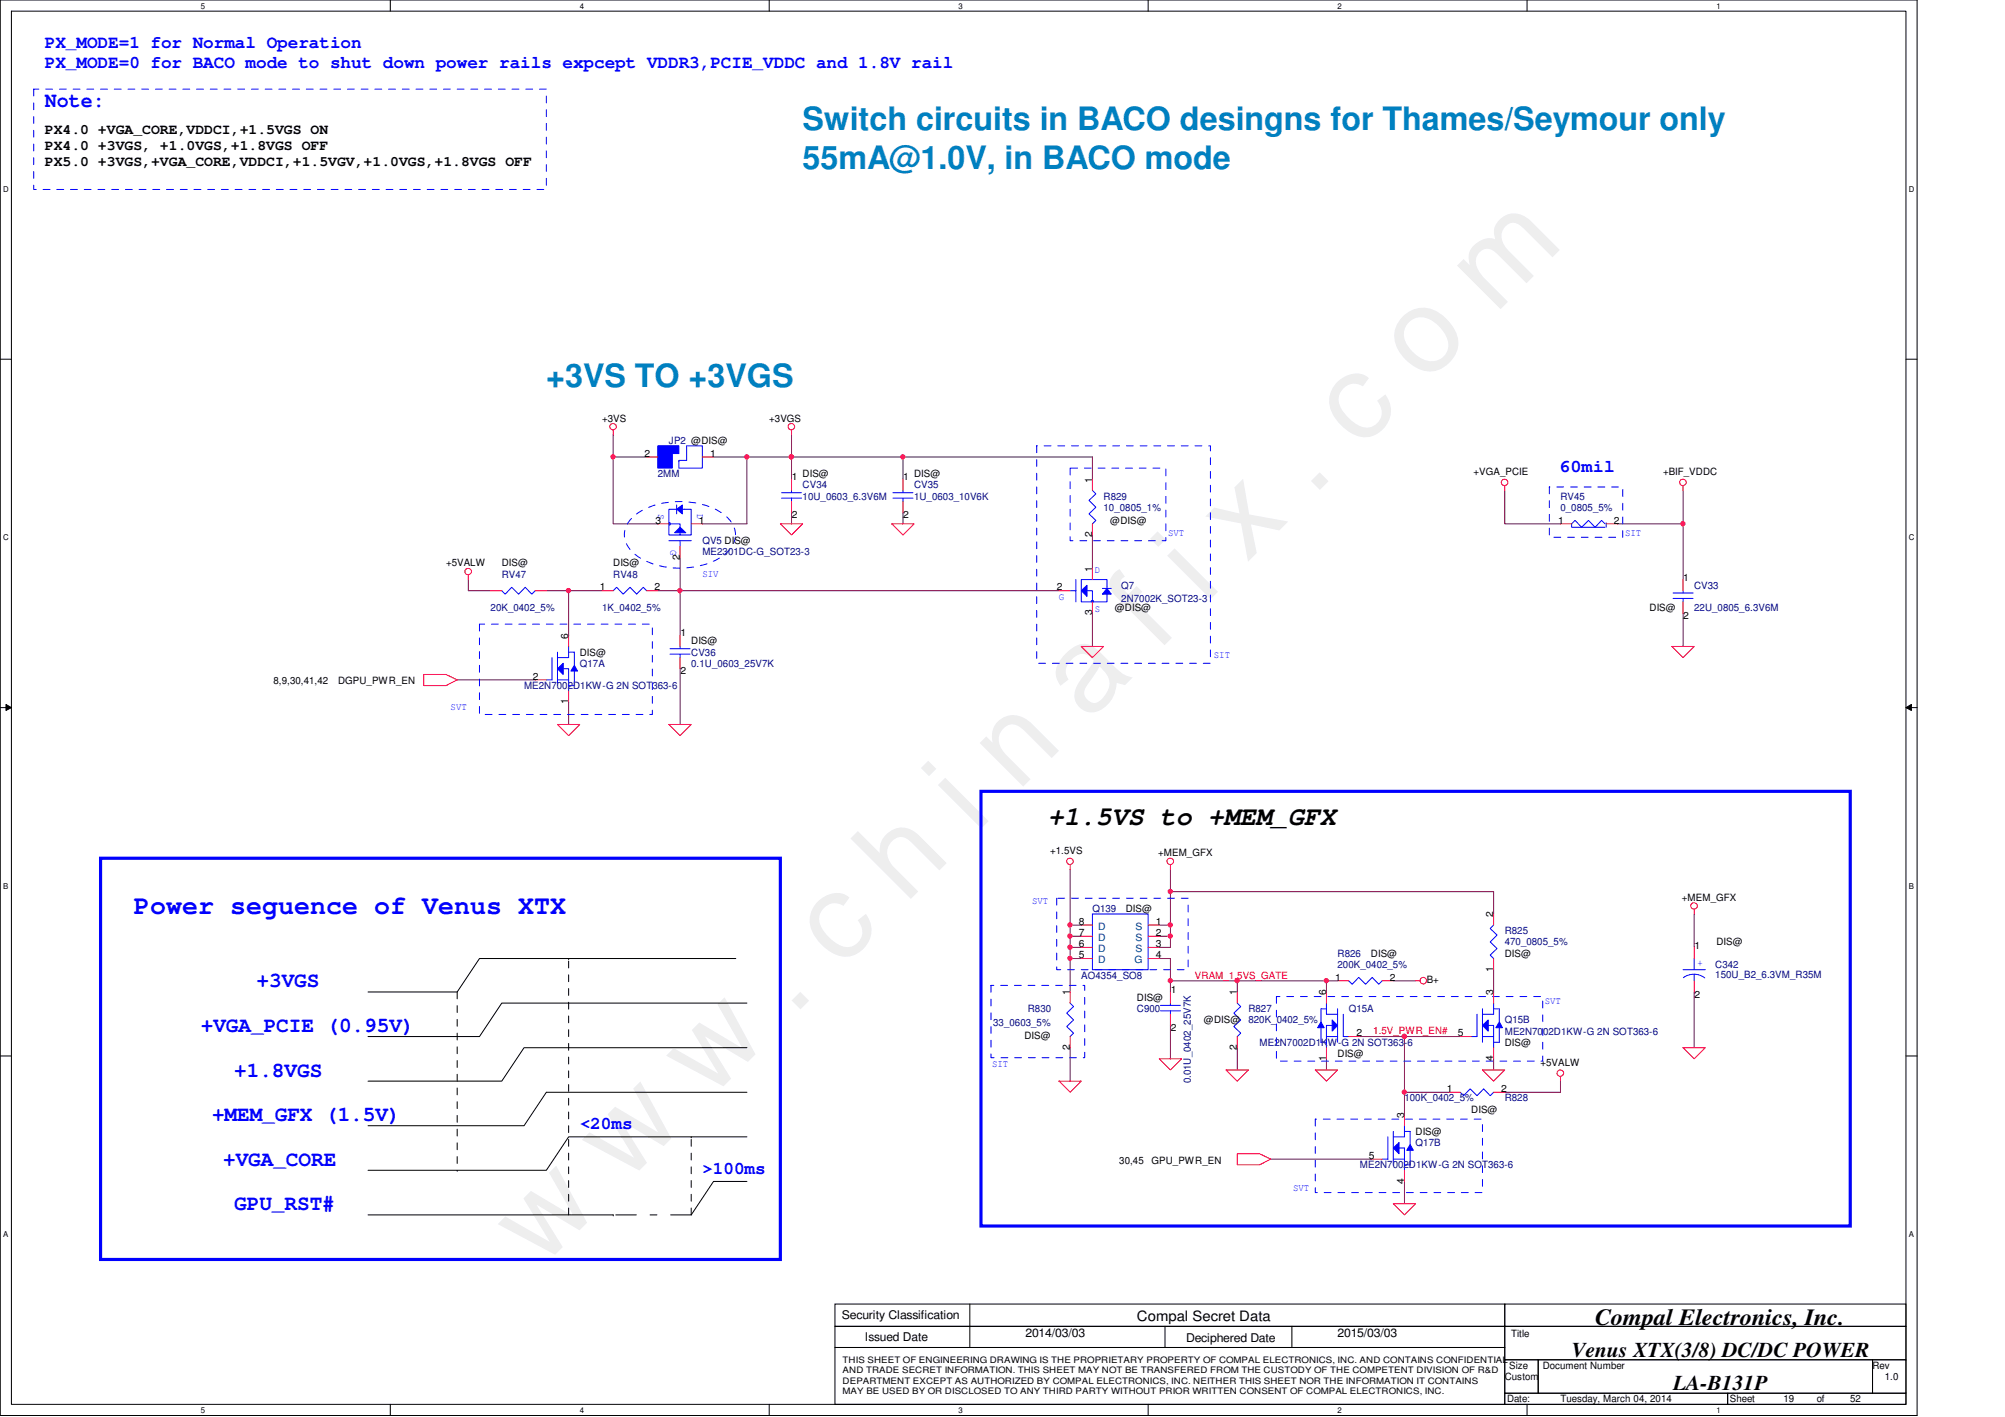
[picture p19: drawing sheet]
<svg xmlns="http://www.w3.org/2000/svg" width="297mm" height="210mm" viewBox="0 0 297 210" stroke-linecap="round" stroke-linejoin="round" font-family="sans-serif">
<defs><g id="words">
<text font-size="17.6" fill="#f0f" x="80.1" y="188" transform="rotate(-45 80.1 188)">w w w . c h i n a f i x . c o m</text>
<g font-size="4.8" fill="#0080c0">
<text x="118.9" y="19.3">Switch circuits in BACO desingns for Thames/Seymour only</text>
<text x="118.9" y="25">55mA@1.0V, in BACO mode</text>
<text x="80.9" y="57.3">+3VS TO +3VGS</text>
</g>
<text font-size="3.9" x="155.2" y="122.2">+1.5VS to +MEM_GFX</text>
<text font-size="3.9" fill="#00f" x="19.9" y="135.4">Power seguence of Venus XTX</text>
<text font-size="3.4" x="236.3" y="196.3">Compal Electronics, Inc.</text>
<g font-size="3.1" fill="#00f">
<text x="6.6" y="15.8">Note:</text>
<text x="38" y="146.3">+3VGS</text>
<text x="29.8" y="152.9">+VGA_PCIE (0.95V)</text>
<text x="34.7" y="159.5">+1.8VGS</text>
<text x="31.4" y="166.1">+MEM_GFX (1.5V)</text>
<text x="33.1" y="172.7">+VGA_CORE</text>
<text x="34.7" y="179.3">GPU_RST#</text>
</g>
<g font-size="3.1">
<text x="232.8" y="201">Venus XTX(3/8) DC/DC POWER</text>
<text x="247.9" y="205.9">LA-B131P</text>
</g>
<g font-size="2.6" fill="#00f">
<text x="6.6" y="7.1">PX_MODE=1 for Normal Operation</text>
<text x="6.6" y="10.1">PX_MODE=0 for BACO mode to shut down power rails expcept VDDR3,PCIE_VDDC and 1.8V rail</text>
<text x="231" y="69.9">60mil</text>
<text x="85.9" y="167.3">&lt;20ms</text>
<text x="104.1" y="173.9">&gt;100ms</text>
</g>
<g font-size="2.1">
<text x="6.6" y="19.9">PX4.0 +VGA_CORE,VDDCI,+1.5VGS ON</text>
<text x="6.6" y="22.3">PX4.0 +3VGS, +1.0VGS,+1.8VGS OFF</text>
<text x="6.6" y="24.6">PX5.0 +3VGS,+VGA_CORE,VDDCI,+1.5VGV,+1.0VGS,+1.8VGS OFF</text>
<text x="168.4" y="195.6">Compal Secret Data</text>
</g>
<g font-size="1.8">
<text x="124.7" y="195.5">Security Classification</text>
<text x="128.1" y="198.6">Issued Date</text>
<text x="151.9" y="198.1">2014/03/03</text>
<text x="175.7" y="198.8">Deciphered Date</text>
<text x="198.2" y="198.1">2015/03/03</text>
</g>
<g font-size="1.5">
<text x="89.2" y="62.4">+3VS</text>
<text x="114" y="62.4">+3VGS</text>
<text x="95.5" y="67.6">2</text>
<text x="105.2" y="67.6">1</text>
<text x="117.3" y="71.2">1</text>
<text x="118.9" y="70.7">DIS@</text>
<text x="133.8" y="71.2">1</text>
<text x="135.4" y="70.7">DIS@</text>
<text x="161.8" y="71.5" transform="rotate(-90 161.8 71.5)">1</text>
<text x="218.3" y="70.4">+VGA_PCIE</text>
<text x="246.4" y="70.4">+BIF_VDDC</text>
<text x="97.1" y="77.6">3</text>
<text x="103.5" y="77.6">1</text>
<text x="117.3" y="76.8">2</text>
<text x="133.8" y="76.8">2</text>
<text x="164.5" y="77.6">@DIS@</text>
<text x="230.8" y="77.6">1</text>
<text x="239.1" y="77.6">2</text>
<text x="66.1" y="83.9">+5VALW</text>
<text x="74.3" y="83.9">DIS@</text>
<text x="90.8" y="83.9">DIS@</text>
<text x="100.7" y="82.9" transform="rotate(-90 100.7 82.9)">2</text>
<text x="161.8" y="79.6" transform="rotate(-90 161.8 79.6)">2</text>
<text x="88.9" y="87.5">1</text>
<text x="96.9" y="87.5">2</text>
<text x="156.5" y="87.5">2</text>
<text x="161.8" y="84.7" transform="rotate(-90 161.8 84.7)">1</text>
<text x="249.4" y="86">1</text>
<text x="84.2" y="94.6" transform="rotate(-90 84.2 94.6)">6</text>
<text x="100.8" y="94.3">1</text>
<text x="102.4" y="95.5">DIS@</text>
<text x="161.8" y="91.1" transform="rotate(-90 161.8 91.1)">3</text>
<text x="165.1" y="90.5">@DIS@</text>
<text x="244.4" y="90.5">DIS@</text>
<text x="249.4" y="91.7">2</text>
<text x="40.5" y="101.4">8,9,30,41,42</text>
<text x="50.1" y="101.4">DGPU_PWR_EN</text>
<text x="78.9" y="100.7">2</text>
<text x="85.9" y="97.1">DIS@</text>
<text x="100.8" y="99.9">2</text>
<text x="84.2" y="104.4" transform="rotate(-90 84.2 104.4)">1</text>
<text x="155.6" y="126.5">+1.5VS</text>
<text x="171.6" y="126.8">+MEM_GFX</text>
<text x="159.8" y="137">8</text>
<text x="166.8" y="135.1">DIS@</text>
<text x="171.2" y="137">1</text>
<text x="221.2" y="135.9" transform="rotate(-90 221.2 135.9)">2</text>
<text x="249.2" y="133.4">+MEM_GFX</text>
<text x="159.8" y="138.6">7</text>
<text x="159.8" y="140.3">6</text>
<text x="159.8" y="141.9">5</text>
<text x="171.2" y="138.6">2</text>
<text x="171.2" y="140.3">3</text>
<text x="171.2" y="141.9">4</text>
<text x="203.1" y="141.7">DIS@</text>
<text x="221.2" y="144" transform="rotate(-90 221.2 144)">1</text>
<text x="222.9" y="141.7">DIS@</text>
<text x="251" y="140.5">1</text>
<text x="254.3" y="140">DIS@</text>
<text x="158.5" y="147.4" transform="rotate(-90 158.5 147.4)">1</text>
<text x="168.4" y="148.3">DIS@</text>
<text x="173.4" y="147.1">1</text>
<text x="183.3" y="147.4" transform="rotate(-90 183.3 147.4)">1</text>
<text x="196.5" y="147.4" transform="rotate(-90 196.5 147.4)">6</text>
<text x="197.8" y="145.2">1</text>
<text x="205.9" y="145.2">2</text>
<text x="211.4" y="145.7">B+</text>
<text x="221.2" y="147.4" transform="rotate(-90 221.2 147.4)">3</text>
<text x="251" y="147.8">2</text>
<text x="151.8" y="153.9">DIS@</text>
<text x="158.5" y="155.5" transform="rotate(-90 158.5 155.5)">2</text>
<text x="173.4" y="152.7">2</text>
<text x="178.3" y="151.6">@DIS@</text>
<text x="183.3" y="155.5" transform="rotate(-90 183.3 155.5)">2</text>
<text x="201" y="153.5">2</text>
<text x="216" y="153.5">5</text>
<text x="222.9" y="154.9">DIS@</text>
<text x="196.5" y="157.2" transform="rotate(-90 196.5 157.2)">1</text>
<text x="198.2" y="156.5">DIS@</text>
<text x="214.3" y="161.8">1</text>
<text x="221.2" y="157.2" transform="rotate(-90 221.2 157.2)">4</text>
<text x="222.4" y="161.8">2</text>
<text x="228.2" y="157.9">+5VALW</text>
<text x="208" y="165.6" transform="rotate(-90 208 165.6)">3</text>
<text x="218" y="164.8">DIS@</text>
<text x="165.8" y="172.4">30,45</text>
<text x="170.6" y="172.4">GPU_PWR_EN</text>
<text x="202.8" y="171.7">5</text>
<text x="209.7" y="168.1">DIS@</text>
<text x="208" y="175.3" transform="rotate(-90 208 175.3)">4</text>
<text x="223.9" y="198">Title</text>
<text x="223.6" y="202.8">Size</text>
<text x="228.6" y="202.8">Document Number</text>
<text x="277.4" y="202.8">Rev</text>
<text x="222.9" y="204.4">Custom</text>
<text x="223.3" y="207.7">Date:</text>
<text x="231.2" y="207.7">Tuesday, March 04, 2014</text>
<text x="256.3" y="207.7">Sheet</text>
<text x="264.2" y="207.7">19</text>
<text x="269.2" y="207.7">of</text>
<text x="274.1" y="207.7">52</text>
<text x="279.2" y="204.4">1.0</text>
</g>
<g font-size="1.5" fill="#000080">
<text x="99.1" y="65.7">JP2 @DIS@</text>
<text x="97.4" y="70.7">2MM</text>
<text x="118.9" y="72.3">CV34</text>
<text x="118.9" y="74">10U_0603_6.3V6M</text>
<text x="135.4" y="72.3">CV35</text>
<text x="135.4" y="74">1U_0603_10V6K</text>
<text x="163.5" y="74">R829</text>
<text x="163.5" y="75.6">10_0805_1%</text>
<text x="231.2" y="74">RV45</text>
<text x="231.2" y="75.6">0_0805_5%</text>
<text x="104.1" y="80.6">QV5 DIS@</text>
<text x="104.1" y="82.3">ME2301DC-G_SOT23-3</text>
<text x="74.3" y="85.6">RV47</text>
<text x="90.8" y="85.6">RV48</text>
<text x="166.1" y="87.2">Q7</text>
<text x="166.1" y="89.2">2N7002K_SOT23-3</text>
<text x="251" y="87.2">CV33</text>
<text x="72.7" y="90.5">20K_0402_5%</text>
<text x="89.2" y="90.5">1K_0402_5%</text>
<text x="251" y="90.5">22U_0805_6.3V6M</text>
<text x="85.9" y="98.8">Q17A</text>
<text x="102.4" y="97.1">CV36</text>
<text x="102.4" y="98.8">0.1U_0603_25V7K</text>
<text x="77.6" y="102.1">ME2N7002D1KW-G 2N SOT363-6</text>
<text x="161.8" y="135.1">Q139</text>
<text x="198.2" y="141.7">R826</text>
<text x="198.2" y="143.3">200K_0402_5%</text>
<text x="222.9" y="138.4">R825</text>
<text x="222.9" y="140">470_0805_5%</text>
<text x="254.1" y="143.3">C342</text>
<text x="152.3" y="149.9">R830</text>
<text x="160.2" y="145">AO4354_SO8</text>
<text x="168.4" y="149.9">C900</text>
<text x="185" y="149.9">R827</text>
<text x="199.8" y="149.9">Q15A</text>
<text x="254.1" y="144.8">150U_B2_6.3VM_R35M</text>
<text x="147.1" y="151.9">33_0603_5%</text>
<text x="185" y="151.6">820K_0402_5%</text>
<text x="186.6" y="154.9">ME2N7002D1KW-G 2N SOT363-6</text>
<text x="222.9" y="151.6">Q15B</text>
<text x="222.9" y="153.2">ME2N7002D1KW-G 2N SOT363-6</text>
<text x="176.4" y="160.5" transform="rotate(-90 176.4 160.5)">0.01U_0402_25V7K</text>
<text x="208.1" y="163.2">100K_0402_5%</text>
<text x="222.9" y="163.2">R828</text>
<text x="201.5" y="173.1">ME2N7002D1KW-G 2N SOT363-6</text>
<text x="209.7" y="169.8">Q17B</text>
</g>
<g font-size="1.5" fill="#00f">
<text x="97.5" y="76.1" transform="rotate(90 97.5 76.1)">S</text>
<text x="103.3" y="76.1" transform="rotate(90 103.3 76.1)">D</text>
<text x="99.3" y="81.4" transform="rotate(90 99.3 81.4)">G</text>
<text x="173.1" y="79.3">SVT</text>
<text x="240.7" y="79.3">SIT</text>
<text x="104.1" y="85.4">SIV</text>
<text x="156.9" y="88.9">G</text>
<text x="162.2" y="84.9">D</text>
<text x="162.2" y="90.7">S</text>
<text x="179.8" y="97.5">SIT</text>
<text x="66.8" y="105.2">SVT</text>
<text x="152.9" y="134">SVT</text>
<text x="251.5" y="143">+</text>
<text x="228.9" y="148.7">SVT</text>
<text x="147" y="158.1">SIT</text>
<text x="191.6" y="176.4">SVT</text>
</g>
<g font-size="1.5" fill="#004080">
<text x="162.7" y="137.7">D</text>
<text x="168.2" y="137.7">S</text>
<text x="162.7" y="139.4">D</text>
<text x="162.7" y="141">D</text>
<text x="162.7" y="142.7">D</text>
<text x="168.1" y="142.7">G</text>
<text x="168.2" y="139.4">S</text>
<text x="168.2" y="141">S</text>
</g>
<g font-size="1.5" fill="#f00">
<text x="177" y="144.9">VRAM_1.5VS_GATE</text>
<text x="203.5" y="153.2">1.5V_PWR_EN#</text>
</g>
<g font-size="1.3">
<text x="124.8" y="201.9">THIS SHEET OF ENGINEERING DRAWING IS THE PROPRIETARY PROPERTY OF COMPAL ELECTRONICS, INC. AND CONTAINS CONFIDENTIAL</text>
<text x="124.8" y="203.5">AND TRADE SECRET INFORMATION. THIS SHEET MAY NOT BE TRANSFERED FROM THE CUSTODY OF THE COMPETENT DIVISION OF R&amp;D</text>
<text x="124.8" y="205">DEPARTMENT EXCEPT AS AUTHORIZED BY COMPAL ELECTRONICS, INC. NEITHER THIS SHEET NOR THE INFORMATION IT CONTAINS</text>
<text x="124.8" y="206.5">MAY BE USED BY OR DISCLOSED TO ANY THIRD PARTY WITHOUT PRIOR WRITTEN CONSENT OF COMPAL ELECTRONICS, INC.</text>
</g>
<g font-size="1.2">
<text x="29.8" y="1.3">5</text>
<text x="85.9" y="1.3">4</text>
<text x="142" y="1.3">3</text>
<text x="198.2" y="1.3">2</text>
<text x="254.3" y="1.3">1</text>
<text x=".5" y="28.5">D</text>
<text x="282.8" y="28.5">D</text>
<text x=".5" y="80.1">C</text>
<text x="282.8" y="80.1">C</text>
<text x=".5" y="131.7">B</text>
<text x="282.8" y="131.7">B</text>
<text x=".5" y="183.3">A</text>
<text x="282.8" y="183.3">A</text>
<text x="29.8" y="209.3">5</text>
<text x="85.9" y="209.3">4</text>
<text x="142" y="209.3">3</text>
<text x="198.2" y="209.3">2</text>
<text x="254.3" y="209.3">1</text>
</g>
</g></defs>
<path d="M0 0h284v209.7h-284zM1.7 1.7h280.7v206.3h-280.7z" fill="none" stroke="#000" stroke-width=".15"/>
<g fill="#fff">
<path d="M29.8 .2h.6v1.3h-.6z"/>
<path d="M29.8 208.2h.6v1.4h-.6z"/>
</g>
<path d="M57.8 0v1.7M57.8 208v1.7" fill="none" stroke="#000" stroke-width=".15"/>
<g fill="#fff">
<path d="M85.9 .2h.6v1.3h-.6z"/>
<path d="M85.9 208.2h.6v1.4h-.6z"/>
</g>
<path d="M114 0v1.7M114 208v1.7" fill="none" stroke="#000" stroke-width=".15"/>
<g fill="#fff">
<path d="M142 .2h.6v1.3h-.6z"/>
<path d="M142 208.2h.6v1.4h-.6z"/>
</g>
<path d="M170.1 0v1.7M170.1 208v1.7" fill="none" stroke="#000" stroke-width=".15"/>
<g fill="#fff">
<path d="M198.2 .2h.6v1.3h-.6z"/>
<path d="M198.2 208.2h.6v1.4h-.6z"/>
</g>
<path d="M226.2 0v1.7M226.2 208v1.7" fill="none" stroke="#000" stroke-width=".15"/>
<g fill="#fff">
<path d="M254.3 .2h.6v1.3h-.6z"/>
<path d="M254.3 208.2h.6v1.4h-.6z"/>
<path d="M.5 27.4h.8v1.3h-.8z"/>
<path d="M282.8 27.4h.8v1.3h-.8z"/>
<path d="M.5 79h.8v1.3h-.8z"/>
<path d="M282.8 79h.8v1.3h-.8z"/>
</g>
<path d="M0 53.2h1.7M282.4 53.2h1.6" fill="none" stroke="#000" stroke-width=".15"/>
<g fill="#fff">
<path d="M.5 130.6h.7v1.3h-.7z"/>
<path d="M282.8 130.6h.7v1.3h-.7z"/>
</g>
<path d="M0 104.8h1.7M.9 104.4l.8 .4-.8 .4zM282.4 104.8l.8-.4v.8zM282.4 104.8h1.6" fill="none" stroke="#000" stroke-width=".15"/>
<path d="M.9 104.4l.8 .4-.8 .4zM282.4 104.8l.8-.4v.8z" fill="#000"/>
<g fill="#fff">
<path d="M.5 182.2h.7v1.3h-.7z"/>
<path d="M282.8 182.2h.7v1.3h-.7z"/>
</g>
<path d="M0 156.4h1.7M282.4 156.4h1.6" fill="none" stroke="#000" stroke-width=".15"/>
<path d="M249.3 72.6v13.3M249.3 90.8v5" fill="none" stroke="#800040" stroke-width=".15"/>
<circle cx="249.3" cy="77.6" r=".32" fill="#f0f"/>
<circle cx="249.3" cy="77.6" r=".32" fill="none" stroke="#f0f" stroke-width=".15"/>
<path d="M239.6 77.6h9.7M100.8 87.5h56.1M173.4 132.1h47.9M251 135.4v4.9M251 146.9v8.3" fill="none" stroke="#800040" stroke-width=".15"/>
<g fill="none" stroke="#f00" stroke-width=".15">
<path d="M238 77.6h1.6M249.3 72v.6M62.8 99.9h3.3l1.6 .8-1.6 .9h-3.3zM247.7 95.8h3.3l-1.7 1.6zM249.3 85.9v1.6M249.3 89.2v1.6M251 134.7v.7M249.3 155.2h3.3l-1.6 1.6zM251 140.3v1.7M251 145.3v1.6"/>
<circle cx="249.3" cy="71.5" r=".48"/>
<circle cx="251" cy="134.2" r=".48"/>
</g>
<g fill="none" stroke="#000" stroke-width=".15">
<path d="M109 142h-38l-3.3 4.9h-13.2M110.7 148.6h-36.4l-3.3 4.9h-16.5M110.7 155.2h-33.1l-3.3 5h-19.8M54.5 180h36.3M110.7 161.8h-29.8l-3.3 5h-23.1M110.7 168.4h-26.5l-3.3 5h-26.4M123.7 193.2h99.2v3.3h-99.2zM123.7 196.5h99.2v3.1h-99.2zM123.7 199.6h99.2v8.4h-99.2zM143.7 193.2v6.4M172.6 196.5v3.1M191.4 196.5v3.1"/>
<path d="M222.9 193.2h59.5v3.3h-59.5zM222.9 196.5h59.5v4.9h-59.5zM222.9 201.4h5v5h-5zM222.9 206.4h33v1.6h-33zM227.9 201.4h49.5v5h-49.5zM255.9 206.4h26.5v1.6h-26.5zM277.4 201.4h5v5h-5z"/>
</g>
<path d="M84.2 180v-38" fill="none" stroke="#000" stroke-width=".15" stroke-dasharray="1 1 1 1 1 1 1 1"/>
<path d="M145.3 117.2h128.8v64.4h-128.8zM14.9 127.1h100.7v59.5h-100.7z" fill="none" stroke="#00f" stroke-width=".47"/>
<path d="M5 13.2h75.9v14.9h-75.9zM153.6 66h25.7v32.3h-25.7zM229.5 72.1h10.9v7.5h-10.9zM189.1 147.6h39.5v9.6h-39.5z" fill="none" stroke="#00f" stroke-width=".15" stroke-dasharray="1 1 1 1 1 1 1 1"/>
<path d="M237.8 77.6l-.5-.5-1 1-1-1-1 1-1-1-.5 .5v.5h5M238 77.4v.7M247.9 88.6h2.9M247.9 87.8h2.9M249.3 87.5v.3M249.3 88.6v.6M249.3 143.6h3.3M249.4 144.8a2.65 2.65 0 0 1 3.2 .1M251 142v1.6M251 144.3v1" fill="none" stroke="#00f" stroke-width=".15"/>
<circle cx="249.3" cy="77.6" r=".32" fill="#f0f"/>
<circle cx="249.3" cy="77.6" r=".32" fill="none" stroke="#f0f" stroke-width=".15"/>
<use href="#words"/>
</svg>
